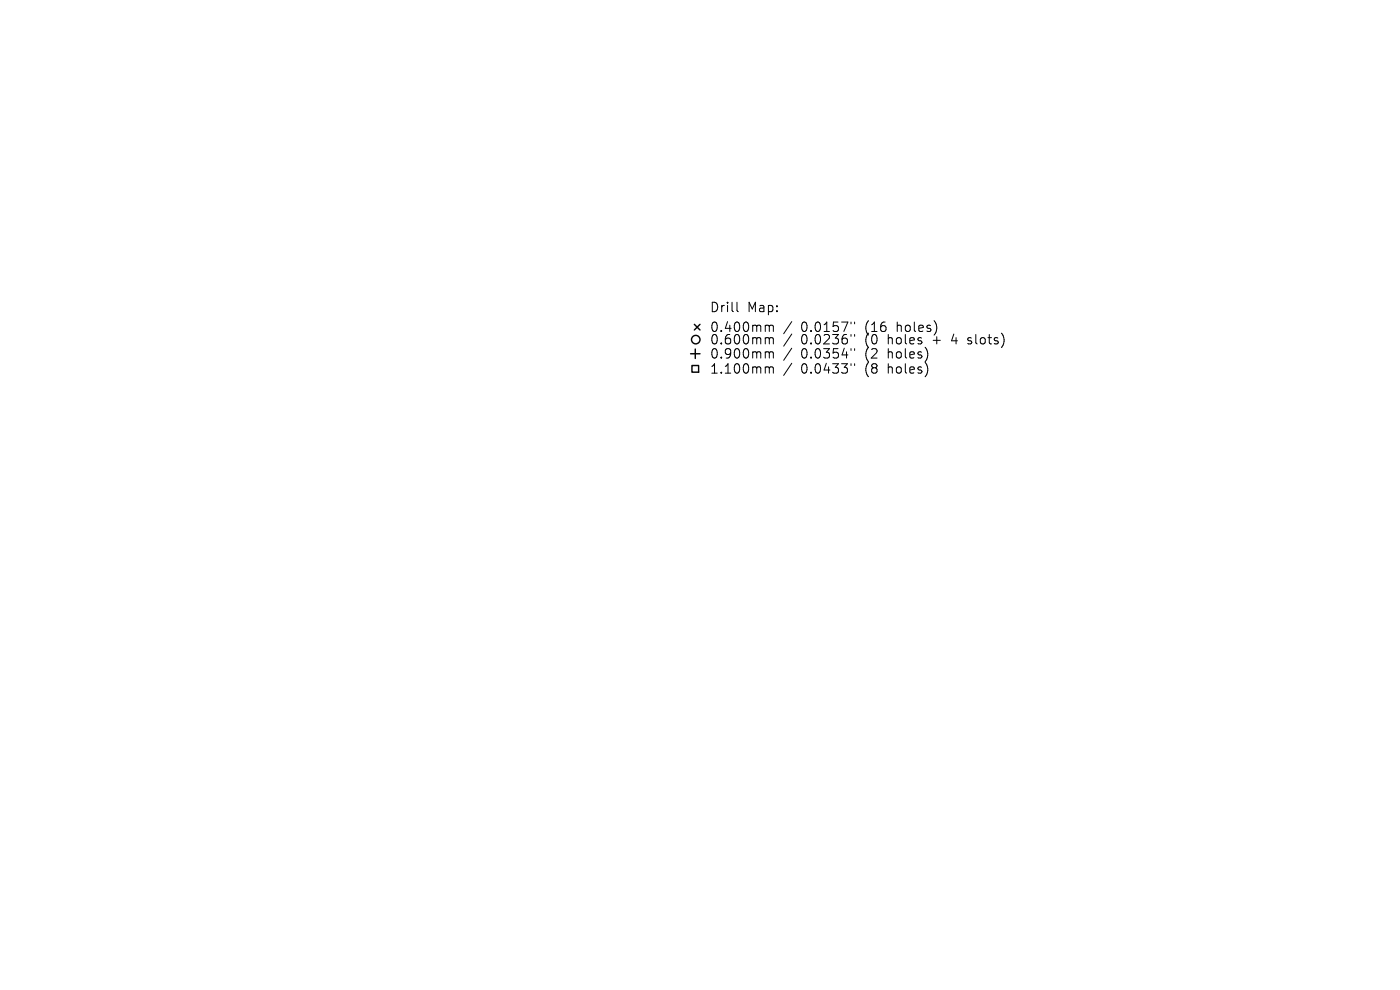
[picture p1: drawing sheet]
<svg xmlns="http://www.w3.org/2000/svg" width="297mm" height="210mm" viewBox="0 0 297 210" stroke-linecap="round" stroke-linejoin="round" font-family="sans-serif">
<defs><g id="words">
<g font-size="2.8">
<text x="150.5" y="66.5">Drill</text>
<text x="150.5" y="70.7">0.400mm</text>
<text x="158.5" y="66.5">Map:</text>
<text x="169.9" y="70.7">0.0157&quot;</text>
<text x="183.7" y="70.7">(16</text>
<text x="190.5" y="70.7">holes)</text>
<text x="150.5" y="73.3">0.600mm</text>
<text x="150.5" y="76.3">0.900mm</text>
<text x="169.9" y="73.3">0.0236&quot;</text>
<text x="169.9" y="76.3">0.0354&quot;</text>
<text x="183.7" y="73.3">(0</text>
<text x="183.7" y="76.3">(2</text>
<text x="188.6" y="73.3">holes</text>
<text x="188.6" y="76.3">holes)</text>
<text x="198.4" y="73.3">+</text>
<text x="202.6" y="73.3">4</text>
<text x="206.2" y="73.3">slots)</text>
<text x="150.5" y="79.5">1.100mm</text>
<text x="169.9" y="79.5">0.0433&quot;</text>
<text x="183.7" y="79.5">(8</text>
<text x="188.6" y="79.5">holes)</text>
</g>
</g></defs>
<g fill="none" stroke="#000" stroke-width=".21">
<path d="M156.3 64.1v1.7l.3 .3M162.6 69l.5 .1 .1 .2M162.6 71.6h.3l.3 .3M162.6 74.6h.3l.3 .3M162.6 77.8h.3l.3 .3M163.2 69.3l.3-.3 .5 .1 .1 1.2M163.2 69.3v1M163.2 71.9v1.1M163.2 74.9v1.1M163.2 78.1v1.1M163.2 71.9l.3-.3 .5 .1 .1 1.3M163.2 74.9l.3-.3 .5 .1 .1 1.3"/>
<path d="M163.2 78.1l.3-.3 .5 .1 .1 1.3M168 68.2l-1.7 2.6M168 70.9l-1.7 2.5M168 73.9l-1.7 2.5M168 77.1l-1.7 2.5M180.5 68.3v.4M180.5 71v.3M180.5 74v.3M180.5 77.2v.3M181.3 68.3v.4M181.3 71v.3M181.3 74v.3"/>
<path d="M181.3 77.2v.3M205.3 72.9l.2 .1M205.4 71.7v.5"/>
</g>
<g fill="none" stroke="#000" stroke-width=".3">
<path d="M146.5 75h2M146.8 77.5h1.4v1.4h-1.4zM147.3 68.8l1.2 1.2M147.5 74v2M148.5 68.8l-1.2 1.2"/>
<circle cx="147.6" cy="72" r=".9"/>
</g>
<use href="#words"/>
</svg>
